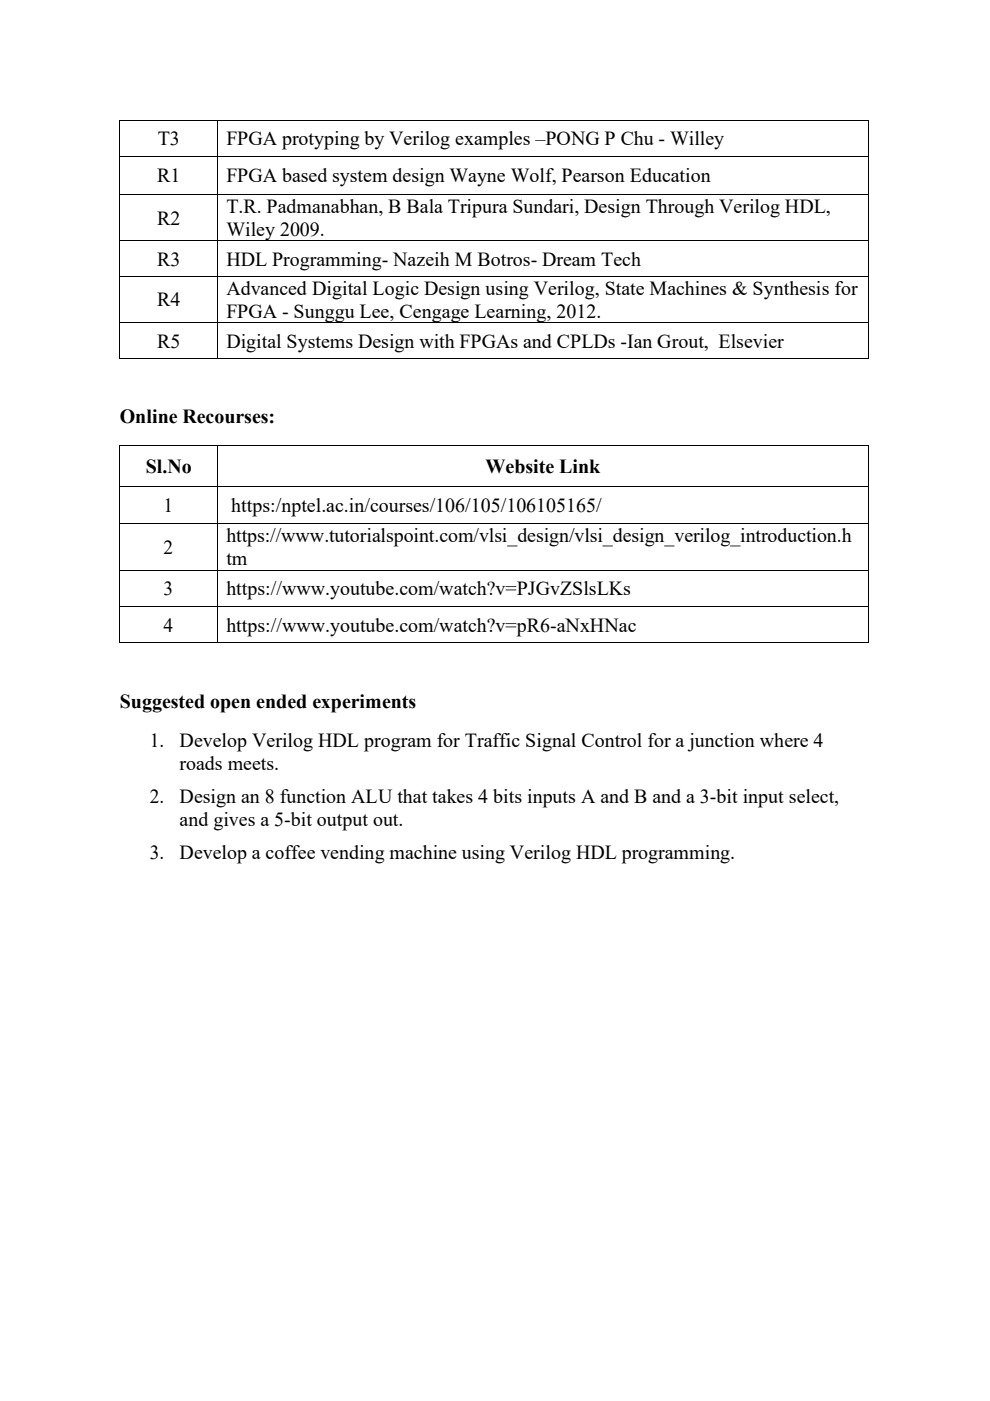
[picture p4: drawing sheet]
<svg xmlns="http://www.w3.org/2000/svg" width="210mm" height="297mm" viewBox="0 0 210 297" stroke-linecap="round" stroke-linejoin="round" font-family="sans-serif">
<defs><g id="words">
<g font-size="4.2">
<text x="33.4" y="30.8">T3</text>
<text x="48" y="30.8">FPGA protyping by Verilog examples –PONG P Chu - Willey</text>
<text x="33.3" y="38.7">R1</text>
<text x="48" y="38.7">FPGA based system design Wayne Wolf, Pearson Education</text>
<text x="33.3" y="47.6">R2</text>
<text x="48" y="45.2">T.R. Padmanabhan, B Bala Tripura Sundari, Design Through Verilog HDL,</text>
<text x="48" y="50">Wiley 2009.</text>
<text x="33.3" y="56.3">R3</text>
<text x="48" y="56.3">HDL Programming- Nazeih M Botros- Dream Tech</text>
<text x="33.3" y="64.9">R4</text>
<text x="48" y="62.5">Advanced Digital Logic Design using Verilog, State Machines &amp; Synthesis for</text>
<text x="48" y="67.4">FPGA - Sunggu Lee, Cengage Learning, 2012.</text>
<text x="33.3" y="73.7">R5</text>
<text x="48" y="73.7">Digital Systems Design with FPGAs and CPLDs -Ian Grout, Elsevier</text>
<text x="25.4" y="89.8">Online Recourses:</text>
<text x="30.9" y="100.2">Sl.No</text>
<text x="103" y="100.2">Website Link</text>
<text x="34.7" y="108.5">1</text>
<text x="49.1" y="108.5">https:/nptel.ac.in/courses/106/105/106105165/</text>
<text x="34.7" y="117.4">2</text>
<text x="48" y="119.8">tm</text>
<text x="48" y="115">https://www.tutorialspoint.com/vlsi_design/vlsi_design_verilog_introduction.h</text>
<text x="34.7" y="126.2">3</text>
<text x="48" y="126.2">https://www.youtube.com/watch?v=PJGvZSlsLKs</text>
<text x="34.7" y="133.9">4</text>
<text x="48" y="133.9">https://www.youtube.com/watch?v=pR6-aNxHNac</text>
<text x="25.4" y="150">Suggested open ended experiments</text>
<text x="31.7" y="158.4">1.</text>
<text x="38.1" y="158.4">Develop Verilog HDL program for Traffic Signal Control for a junction where 4</text>
<text x="38.1" y="163.3">roads meets.</text>
<text x="31.7" y="170.3">2.</text>
<text x="38.1" y="170.3">Design an 8 function ALU that takes 4 bits inputs A and B and a 3-bit input select,</text>
<text x="38.1" y="175.1">and gives a 5-bit output out.</text>
<text x="31.7" y="182.1">3.</text>
<text x="38.1" y="182.1">Develop a coffee vending machine using Verilog HDL programming.</text>
</g>
</g></defs>
<g fill="#000">
<path d="M25.3 25.4h.2v.2h-.2zM25.3 33.2h.2v.2h-.2zM46 25.4h.1v.2h-.1zM46 33.2h.1v.2h-.1zM184.1 25.4h.1v.2h-.1zM184.1 33.2h.1v.2h-.1zM25.3 41.1h.2v.1h-.2zM25.3 51h.2v.2h-.2zM25.3 58.5h.2v.1h-.2zM46 41.1h.1v.1h-.1zM46 51h.1v.2h-.1zM46 58.5h.1v.1h-.1z"/>
<path d="M184.1 41.1h.1v.1h-.1zM184.1 51h.1v.2h-.1zM184.1 58.5h.1v.1h-.1zM25.3 68.4h.2v.1h-.2zM25.3 76h.2v.2h-.2zM46 68.4h.1v.1h-.1zM46 76h.1v.2h-.1zM184.1 68.4h.1v.1h-.1zM184.1 76h.1v.2h-.1zM25.3 94.3h.2v.1h-.2zM46 94.3h.1v.1h-.1zM184.1 94.3h.1v.1h-.1z"/>
<path d="M25.3 103h.2v.2h-.2zM25.3 110.9h.2v.2h-.2zM46 103h.1v.2h-.1zM46 110.9h.1v.2h-.1zM184.1 103h.1v.2h-.1zM184.1 110.9h.1v.2h-.1zM25.3 120.8h.2v.2h-.2zM25.3 128.4h.2v.2h-.2zM25.3 136.2h.2v.2h-.2zM46 120.8h.1v.2h-.1zM46 128.4h.1v.2h-.1zM46 136.2h.1v.2h-.1z"/>
<path d="M184.1 120.8h.1v.2h-.1zM184.1 128.4h.1v.2h-.1zM184.1 136.2h.1v.2h-.1z"/>
</g>
<g fill="none" stroke="#000" stroke-width=".21">
<path d="M25.4 25.6v7.6M25.4 33.4v7.7M25.5 25.5h20.5M25.5 33.3h20.5M46.1 25.6v7.6M46.1 33.4v7.7M46.1 25.5h138M46.1 33.3h138M184.1 25.6v7.6M184.1 33.4v7.7M25.4 41.2v9.8M25.4 51.2v7.3"/>
<path d="M25.4 58.6v9.8M25.5 41.1h20.5M25.5 51.1h20.5M25.5 58.5h20.5M46.1 41.2v9.8M46.1 51.2v7.3M46.1 58.6v9.8M46.1 41.1h138M46.1 51.1h138M46.1 58.5h138M184.1 41.2v9.8M184.1 51.2v7.3"/>
<path d="M184.1 58.6v9.8M25.4 68.5v7.5M25.5 68.5h20.5M25.5 76.1h20.5M46.1 68.5v7.5M46.1 68.5h138M46.1 76.1h138M184.1 68.5v7.5M25.4 94.4v8.6M25.5 94.4h20.5M46.1 94.4v8.6M46.1 94.4h138"/>
<path d="M184.1 94.4v8.6M25.4 103.2v7.7M25.4 111.1v9.7M25.5 103.1h20.5M25.5 111h20.5M46.1 103.2v7.7M46.1 111.1v9.7M46.1 103.1h138M46.1 111h138M184.1 103.2v7.7M184.1 111.1v9.7M25.4 121v7.4"/>
<path d="M25.4 128.6v7.6M25.5 120.9h20.5M25.5 128.5h20.5M25.5 136.3h20.5M46.1 121v7.4M46.1 128.6v7.6M46.1 120.9h138M46.1 128.5h138M46.1 136.3h138M184.1 121v7.4M184.1 128.6v7.6"/>
</g>
<use href="#words"/>
</svg>
